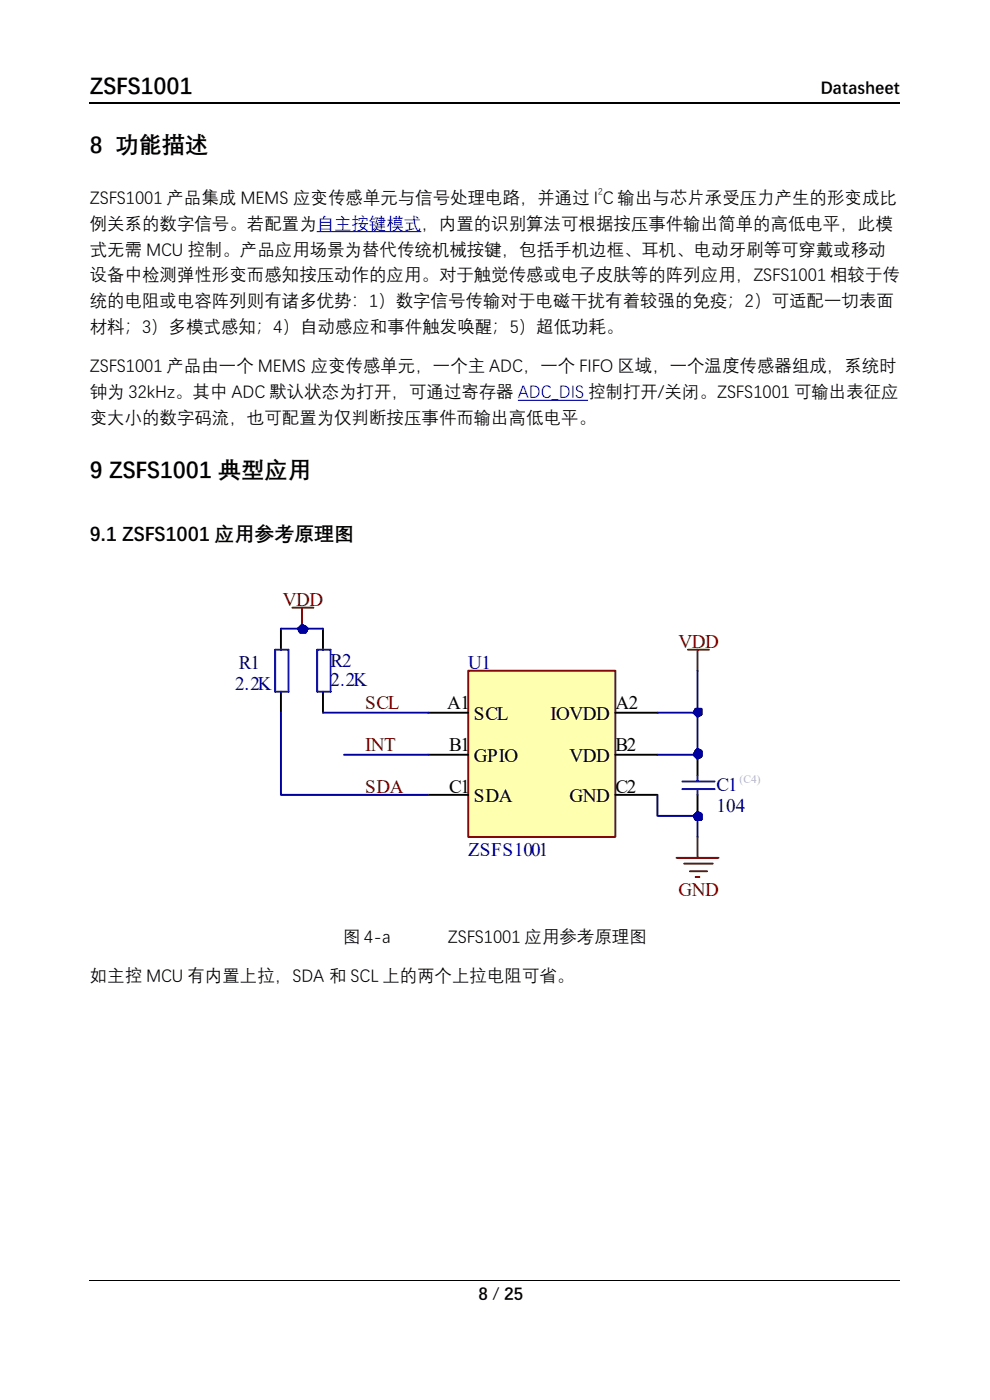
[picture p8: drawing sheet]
<svg xmlns="http://www.w3.org/2000/svg" width="210mm" height="297mm" viewBox="0 0 210 297" stroke-linecap="round" stroke-linejoin="round" font-family="sans-serif">
<defs><g id="words">
<g font-size="5">
<text x="19" y="19.8">ZSFS1001</text>
<text x="19" y="32.3">8 功能描述</text>
<text x="19" y="101.1">9 ZSFS1001 典型应用</text>
</g>
<text font-size="4.2" x="19" y="114.7">9.1 ZSFS1001 应用参考原理图</text>
<g font-size="4.1" fill="#800000">
<text x="60" y="128.5">VDD</text>
<text x="143.9" y="137.4">VDD</text>
<text x="77.4" y="150.4">SCL</text>
<text x="77.4" y="159.3">INT</text>
<text x="77.4" y="168.2">SDA</text>
<text x="143.9" y="190.1">GND</text>
</g>
<g font-size="4.1" fill="#000080">
<text x="50.7" y="141.9">R1</text>
<text x="70.1" y="141.5">R2</text>
<text x="99.3" y="141.9">U1</text>
<text x="49.9" y="146.3">2.2K</text>
<text x="70.1" y="145.5">2.2K</text>
<text x="152" y="167.8">C1</text>
<text x="152" y="172.3">104</text>
<text x="99.3" y="181.6">ZSFS1001</text>
</g>
<g font-size="4.1">
<text x="94.9" y="150.4">A1</text>
<text x="100.5" y="152.8">SCL</text>
<text x="116.8" y="152.8">IOVDD</text>
<text x="130.5" y="150.4">A2</text>
<text x="95.3" y="159.3">B1</text>
<text x="100.5" y="161.7">GPIO</text>
<text x="120.8" y="161.7">VDD</text>
<text x="130.5" y="159.3">B2</text>
<text x="95.3" y="168.2">C1</text>
<text x="100.5" y="170.2">SDA</text>
<text x="120.8" y="170.2">GND</text>
<text x="130.5" y="168.2">C2</text>
</g>
<g font-size="3.7">
<text x="174.1" y="19.8">Datasheet</text>
<text x="19" y="43">ZSFS1001 产品集成 MEMS 应变传感单元与信号处理电路，并通过 I C 输出与芯片承受压力产生的形变成比</text>
<text x="19" y="48.5">例关系的数字信号。若配置为自主按键模式，内置的识别算法可根据按压事件输出简单的高低电平，此模</text>
<text x="19" y="54">式无需 MCU 控制。产品应用场景为替代传统机械按键，包括手机边框、耳机、电动牙刷等可穿戴或移动</text>
<text x="19" y="59.5">设备中检测弹性形变而感知按压动作的应用。对于触觉传感或电子皮肤等的阵列应用，ZSFS1001 相较于传</text>
<text x="19" y="65">统的电阻或电容阵列则有诸多优势：1）数字信号传输对于电磁干扰有着较强的免疫；2）可适配一切表面</text>
<text x="19" y="70.5">材料；3）多模式感知；4）自动感应和事件触发唤醒；5）超低功耗。</text>
<text x="19" y="78.8">ZSFS1001 产品由一个 MEMS 应变传感单元，一个主 ADC，一个 FIFO 区域，一个温度传感器组成，系统时</text>
<text x="19" y="84.3">钟为 32kHz。其中 ADC 默认状态为打开，可通过寄存器 ADC_DIS 控制打开/关闭。ZSFS1001 可输出表征应</text>
<text x="19" y="89.8">变大小的数字码流，也可配置为仅判断按压事件而输出高低电平。</text>
<text x="72.8" y="199.8">图 4-a</text>
<text x="95" y="199.8">ZSFS1001 应用参考原理图</text>
<text x="19" y="208.1">如主控 MCU 有内置上拉，SDA 和 SCL 上的两个上拉电阻可省。</text>
<text x="101.5" y="275.6">8 / 25</text>
</g>
<text font-size="2.4" fill="#b2b0d4" x="156.9" y="166.2">(C4)</text>
<text font-size="1.9" x="126.9" y="41.2">2</text>
</g></defs>
<path d="M19 21.8h172" fill="none" stroke="#000" stroke-width=".25"/>
<path d="M19 271.6h172" fill="none" stroke="#000" stroke-width=".21"/>
<path d="M67.2 49.1h22.2M109.9 84.9h14.8" fill="none" stroke="#00f" stroke-width=".21"/>
<path d="M147.2 173.1l.8-.8 .8 .4v1.2h-1.2z" fill-rule="evenodd" fill="#000080"/>
<path d="M147.2 173.1l.8-.8 .8 .4v1.2h-1.2z" fill="none" stroke="#000080" stroke-width=".41"/>
<path d="M147.6 159.3l.4-.4 .8 .4v1.2l-.8 .4-.8-.8z" fill-rule="evenodd" fill="#000080"/>
<path d="M147.6 159.3l.4-.4 .8 .4v1.2l-.8 .4-.8-.8z" fill="none" stroke="#000080" stroke-width=".41"/>
<path d="M148 168.6v4.5" fill="none" stroke="#000" stroke-width=".41"/>
<path d="M147.2 173.1l.8-.8 .8 .4v1.2h-1.2z" fill-rule="evenodd" fill="#000080"/>
<path d="M147.2 173.1l.8-.8 .8 .4v1.2h-1.2z" fill="none" stroke="#000080" stroke-width=".41"/>
<path d="M148 160.1v4.5" fill="none" stroke="#000" stroke-width=".41"/>
<path d="M147.6 159.3l.4-.4 .8 .4v1.2l-.8 .4-.8-.8z" fill-rule="evenodd" fill="#000080"/>
<path d="M147.6 159.3l.4-.4 .8 .4v1.2l-.8 .4-.8-.8z" fill="none" stroke="#000080" stroke-width=".41"/>
<path d="M144.7 165.8h6.9M144.7 167.4h6.9M148 164.6v1.2M148 167.4v1.2" fill="none" stroke="#00f" stroke-width=".41"/>
<path d="M148 177.5v4.5M143.5 182h8.9M145.1 183.2h6.1M146.3 184.8h3.7M147.6 186h.8" fill="none" stroke="#800000" stroke-width=".41"/>
<path d="M99.3 142.3h31.2v35.2h-31.2z" fill-rule="evenodd" fill="#ffffb0"/>
<path d="M62 128.9h4.5M64.1 128.9v4.5M99.3 142.3h31.2v35.2h-31.2z" fill="none" stroke="#800000" stroke-width=".41"/>
<path d="M90.8 151.2h8.5M130.5 151.2h9M90.8 160.1h8.5M90.8 168.6h8.5M130.5 160.1h9M130.5 168.6h9" fill="none" stroke="#000" stroke-width=".41"/>
<path d="M63.6 133l.5-.4 .8 .4 .4 .4-.4 .8h-1.3l-.4-.8z" fill-rule="evenodd" fill="#000080"/>
<path d="M63.6 133l.5-.4 .8 .4 .4 .4-.4 .8h-1.3l-.4-.8zM73 160.1h17.8M139.5 168.6v4.5h8.5v4.4" fill="none" stroke="#000080" stroke-width=".41"/>
<path d="M145.9 137.8h4.5M148 137.8v4.5" fill="none" stroke="#800000" stroke-width=".41"/>
<path d="M59.6 133.4v4.4M68.5 133.4v4.4M59.6 146.7v4.5M68.5 146.7v4.5" fill="none" stroke="#000" stroke-width=".41"/>
<path d="M58.4 137.8h2.8v8.9h-2.8zM67.3 137.8h2.8v8.9h-2.8z" fill="none" stroke="#00f" stroke-width=".41"/>
<path d="M147.2 173.1l.8-.8 .8 .4v1.2h-1.2z" fill-rule="evenodd" fill="#000080"/>
<path d="M59.6 133.4h8.9M59.6 151.2v17.4h31.2M68.5 151.2h22.3M147.2 173.1l.8-.8 .8 .4v1.2h-1.2z" fill="none" stroke="#000080" stroke-width=".41"/>
<path d="M63.6 133l.5-.4 .8 .4 .4 .4-.4 .8h-1.3l-.4-.8z" fill-rule="evenodd" fill="#000080"/>
<path d="M63.6 133l.5-.4 .8 .4 .4 .4-.4 .8h-1.3l-.4-.8zM139.5 151.2h8.5v8.9h-8.5" fill="none" stroke="#000080" stroke-width=".41"/>
<path d="M147.6 150.4h1.2v1.2l-.8 .4-.8-.8z" fill-rule="evenodd" fill="#000080"/>
<path d="M147.6 150.4h1.2v1.2l-.8 .4-.8-.8z" fill="none" stroke="#000080" stroke-width=".41"/>
<path d="M147.6 159.3l.4-.4 .8 .4v1.2l-.8 .4-.8-.8z" fill-rule="evenodd" fill="#000080"/>
<path d="M147.6 159.3l.4-.4 .8 .4v1.2l-.8 .4-.8-.8zM148 142.3v8.9" fill="none" stroke="#000080" stroke-width=".41"/>
<path d="M147.6 150.4h1.2v1.2l-.8 .4-.8-.8z" fill-rule="evenodd" fill="#000080"/>
<path d="M147.6 150.4h1.2v1.2l-.8 .4-.8-.8z" fill="none" stroke="#000080" stroke-width=".41"/>
<path d="M147.2 173.1l.8-.8 .8 .4v1.2h-1.2z" fill-rule="evenodd" fill="#000080"/>
<path d="M147.2 173.1l.8-.8 .8 .4v1.2h-1.2z" fill="none" stroke="#000080" stroke-width=".41"/>
<path d="M147.6 159.3l.4-.4 .8 .4v1.2l-.8 .4-.8-.8z" fill-rule="evenodd" fill="#000080"/>
<path d="M147.6 159.3l.4-.4 .8 .4v1.2l-.8 .4-.8-.8z" fill="none" stroke="#000080" stroke-width=".41"/>
<path d="M63.6 133l.5-.4 .8 .4 .4 .4-.4 .8h-1.3l-.4-.8z" fill-rule="evenodd" fill="#000080"/>
<path d="M63.6 133l.5-.4 .8 .4 .4 .4-.4 .8h-1.3l-.4-.8z" fill="none" stroke="#000080" stroke-width=".41"/>
<path d="M147.2 173.1l.8-.8 .8 .4v1.2h-1.2z" fill-rule="evenodd" fill="#000080"/>
<path d="M147.2 173.1l.8-.8 .8 .4v1.2h-1.2z" fill="none" stroke="#000080" stroke-width=".41"/>
<path d="M63.6 133l.5-.4 .8 .4 .4 .4-.4 .8h-1.3l-.4-.8z" fill-rule="evenodd" fill="#000080"/>
<path d="M63.6 133l.5-.4 .8 .4 .4 .4-.4 .8h-1.3l-.4-.8z" fill="none" stroke="#000080" stroke-width=".41"/>
<path d="M147.6 150.4h1.2v1.2l-.8 .4-.8-.8z" fill-rule="evenodd" fill="#000080"/>
<path d="M147.6 150.4h1.2v1.2l-.8 .4-.8-.8z" fill="none" stroke="#000080" stroke-width=".41"/>
<path d="M147.6 159.3l.4-.4 .8 .4v1.2l-.8 .4-.8-.8z" fill-rule="evenodd" fill="#000080"/>
<path d="M147.6 159.3l.4-.4 .8 .4v1.2l-.8 .4-.8-.8z" fill="none" stroke="#000080" stroke-width=".41"/>
<path d="M147.6 150.4h1.2v1.2l-.8 .4-.8-.8z" fill-rule="evenodd" fill="#000080"/>
<path d="M147.6 150.4h1.2v1.2l-.8 .4-.8-.8z" fill="none" stroke="#000080" stroke-width=".41"/>
<use href="#words"/>
</svg>
